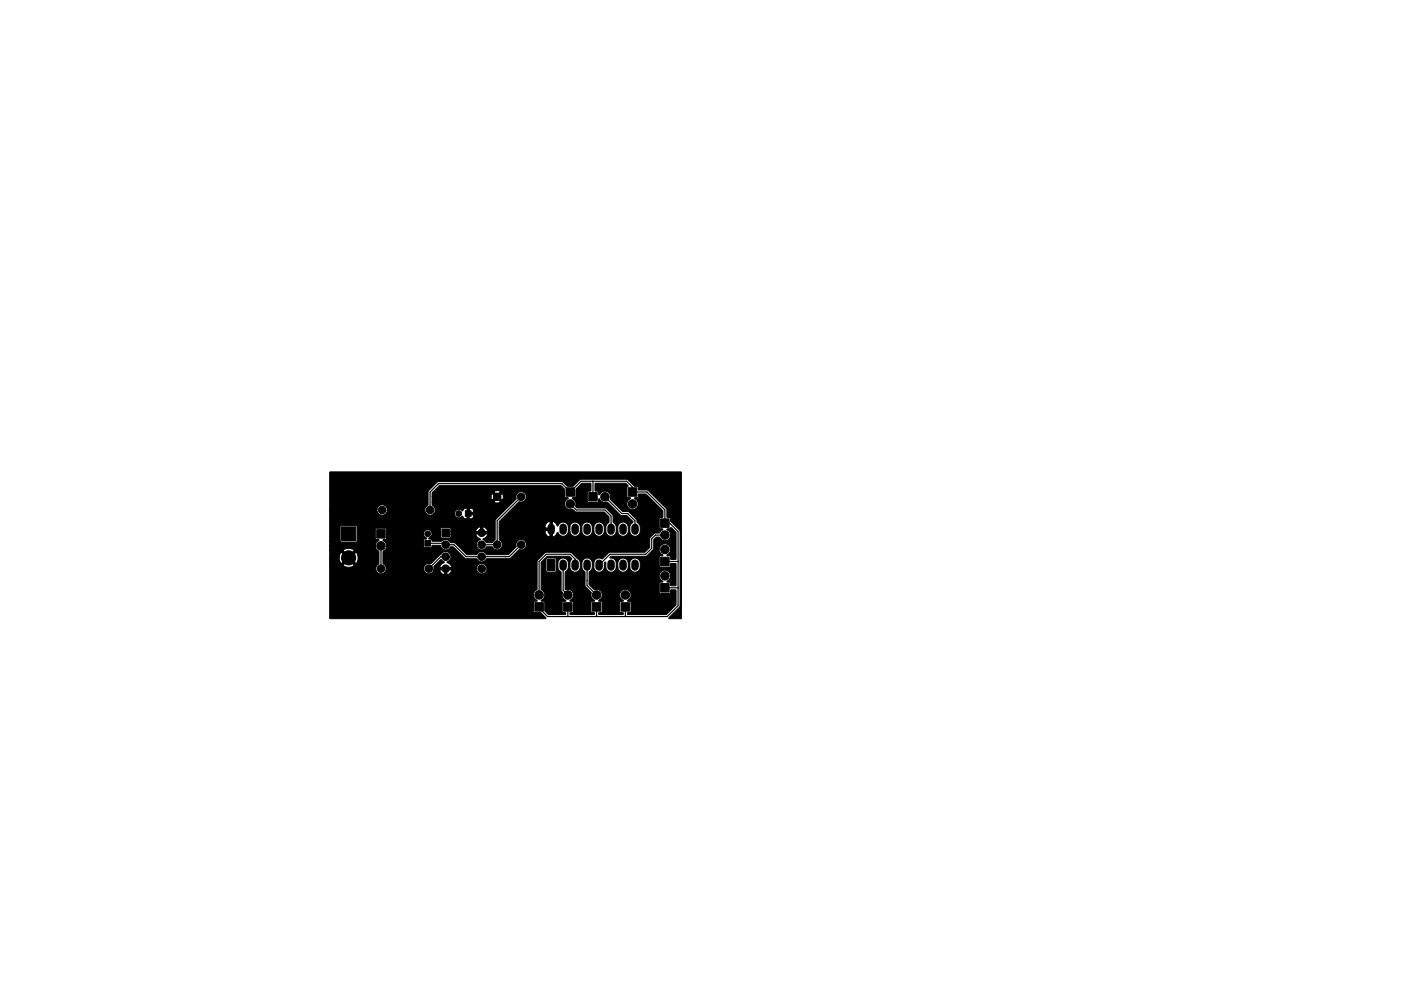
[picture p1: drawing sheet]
<svg xmlns="http://www.w3.org/2000/svg" width="297mm" height="210mm" viewBox="0 0 297 210" stroke-linecap="round" stroke-linejoin="round" font-family="sans-serif">
<g fill="#000" stroke="#000" stroke-width=".21">
<path d="M72.4 111.8h3v3h-3zM79.9 112.4h1.8v1.8h-1.8zM90.1 114.7h1.2v1.2h-1.2zM93.7 112.2h1.6v1.6h-1.6zM98.7 108.4h1.2v1.2h-1.2zM120 103.5h1.8v1.8h-1.8zM124.8 104.5h1.8v1.8h-1.8zM133.2 103.5h1.8v1.8h-1.8zM140.1 110.1h1.8v1.8h-1.8zM69.9 100.2l74.5-.1 .1 31.1-2.6 .1-.1-.2 2.4-2.5v-16l-2-2-.1-.7-.7-.2-.1-1.8-3.9-3.9-2-.1-.2-.7h-.7l-1.5-1.5h-9.9l-1.6 1.5h-1.2l-1.1-1h-26.3l-2.1 2v2.9a1.14 1.14 0 0 0-.6 1.7 1.14 1.14 0 0 0 1.8 .2h4.4v.1a.98 .98 0 0 0 1.7 .4l.5 .6 1.5-.1 .3-.3v-.5h-.9v.9h-.5v-1.4h1.4v-.4l-.3-.4h-.6v.8h-.5v-.8h-.4l-.6 .5a.92 .92 0 0 0-1-.3 .92 .92 0 0 0-.6 .9h-4.4l.1-.2a1.11 1.11 0 0 0-.4-1.6l-.1-.7h13.1a1.24 1.24 0 0 0 1.4 0l-.7-.7-.7 .7h-13.1v-1.1h12.5l.2 .7 .7-.7h.8l.7 .7a1.22 1.22 0 0 0 0-1.4l-.7 .7h-.8l-.7-.7-.2 .7h-12.5v-.8l.3-.3h12.8l.7 .7 .7-.7a1.27 1.27 0 0 0-1.4 0h-12.8l1.3-1.3h25.7l.8 .8 .1 1.7 .7 .2a1.27 1.27 0 0 0-.7 1.7 1.27 1.27 0 0 0 1.7 .7l.6 .5h6l1 1.1v1.1l-.6 .8v1.3a1.1 1.1 0 0 0 1.1 .9 1.1 1.1 0 0 0 1.1-1.1h.3v.2a1.1 1.1 0 0 0 1.2 .9 1.1 1.1 0 0 0 1-1v-1.1l-.2-.4a1.11 1.11 0 0 0-1.2-.5 1.11 1.11 0 0 0-.8 1v.9h-.3l-.1-1.2-.6-.7-.1-1.5-1.4-1.5h-6.1l-.4-.4a1.36 1.36 0 0 0-.7-1.7l.8-.2v-1.7l1.2-1.2 1.9-.1 .1 .2v1.4l-.6 .2-.2 .1 .1 2.1 .2 .1h1.9l.2-.2v-.5l.2-.1a1.37 1.37 0 0 0 1.7 .8l2.8 2.7 1.3 .1 1.3 1.2v.2l-.6 .8v1.3a1.1 1.1 0 0 0 1.1 .9 1.1 1.1 0 0 0 1-1v-1.3l-.6-.7-.1-.6-1.7-1.6-1.3-.1-2.6-2.5a1.28 1.28 0 0 0-.7-1.7 1.28 1.28 0 0 0-1.7 .7l-.2-.7-.6-.2v-1.6h6.4l.6 .6-.3 .3v2l.2 .2 .6 .1a1.46 1.46 0 0 0-.6 1.8 1.21 1.21 0 0 0 1.3 .6l.7-.5a1.29 1.29 0 0 0-.6-1.9l.8-.2 .1-.7h1.6l3.5 3.5v1.4l-.5 .1-.2 .2v1.9l.2 .3h.5v.2l-.7 .7h-1.1l-.9 .9-.1 2.2-1 1h-7.5l-1.4 1.3-.5-.1a1.11 1.11 0 0 0-1.4 1v.9a1.1 1.1 0 0 0 1.1 1.1 1.1 1.1 0 0 0 1.1-1v-.9l.3-.3 .1 1.3a1.1 1.1 0 0 0 1.1 .9 1.1 1.1 0 0 0 1.1-1.1h.3v.2a1.1 1.1 0 0 0 1.2 .9 1.1 1.1 0 0 0 1-1.1h.3v.2a1.11 1.11 0 0 0 1.2 .9 1.11 1.11 0 0 0 1-1v-1.1a1.11 1.11 0 0 0-1.1-.9 1.11 1.11 0 0 0-1.1 1v.9h-.3v-1a1.11 1.11 0 0 0-1.2-.9 1.11 1.11 0 0 0-1 1v.9h-.3l-.1-1a1.3 1.3 0 0 0-1.3-1l.2-.3h7.5l1.6-1.5v-2l.5-.5h.8a1.21 1.21 0 0 0 1.3 .7l.5-.2 .3-.4a1.19 1.19 0 0 0-.3-1.5l-.3-.3 .5-.1 .4-.3 1 1.1v5.6l-1.1 .1-.2-.7-.6-.1v-.2l.6-.4a1.23 1.23 0 0 0-.5-1.8 1.23 1.23 0 0 0-1.7 .7 1.23 1.23 0 0 0 .8 1.6l-.7 .2-.1 .2v1.9l.1 .2h2l.3-.2v-.5h1l.1 .1v4.5l-1.1 .1-.1-.7-.7-.2a1.58 1.58 0 0 0 .8-1.4 1.23 1.23 0 0 0-2.1-.7 1.23 1.23 0 0 0 .5 2.1l-.7 .2-.1 .1v2l.1 .2h2l.3-.2v-.5l1-.1 .1 .2v3.1l-2 2h-8.2l-.1-.4h.6l.2-.3v-1.9l-.2-.2h-.5l-.1-.2 .3-.2a1.21 1.21 0 0 0 .1-1.8 1.21 1.21 0 0 0-1.9 .2 1.21 1.21 0 0 0 .7 1.8l-.1 .2h-.5l-.2 .2v1.9l.2 .3h.5v.4h-5.1l-.1-.4h.6l.2-.3v-1.9l-.2-.2h-.5l.1-.3a1.24 1.24 0 0 0 .4-1.7 1.24 1.24 0 0 0-1.6-.5l-1-1.1v-2.6l.6-.8 .1-1.2a1.1 1.1 0 0 0-1.1-1 1.1 1.1 0 0 0-1.1 1v1.3l.6 .7 .1 2.9 1.3 1.4a1.38 1.38 0 0 0 .7 1.7l-.7 .2-.1 .2v1.9l.2 .3h.5v.4h-5.1l-.1-.4h.6l.2-.3v-1.9l-.2-.2h-.5l-.1-.2 .3-.2a1.25 1.25 0 0 0 .3-1.6 1.25 1.25 0 0 0-1.5-.5l-.1-3.7 .7-.8v-1.2a1.1 1.1 0 0 0-1.1-1 1.1 1.1 0 0 0-1.1 1l.1 1.3 .6 .7v4.1a.75 .75 0 0 1 .2 .9l.3 .6 .5 .4-.7 .2-.1 .2v1.9l.2 .3h.5l-.1 .4h-3.6l-.7-.8v-1.9l-.7-.2v-.2a1.27 1.27 0 0 0 .7-1.1 1.27 1.27 0 0 0-.8-1.2l.1-5.7 .8-.8h.2v2.6l.1 .2 1.8 .1 .3-.2-.1-2.7-.2-.1h-1.8l-.1-.1 .2-.2 4.7-.1 .5 .6-.3 .6-.1 1.1a1.1 1.1 0 0 0 1.1 1.1 1.1 1.1 0 0 0 1.1-1v-1.1l-.1-.4-1.8-1.7h-5.5l-1.7 1.9v6a1.28 1.28 0 0 0-.8 1.2 1.28 1.28 0 0 0 .8 1.1l-.7 .2-.1 .2v2l.3 .2h1.3l1 1.1v.1l-45.7 .1-.1-.2v-11.2h2.8a1.95 1.95 0 0 0 2.4 0l-1.2-1.2-1.2 1.2h-2.8v-1.6h2l.1 .6 .3 .7 1.2-1.2h.8l1.2 1.2a1.95 1.95 0 0 0 0-2.5l-1.2 1.3h-.8l-1.2-1.3-.4 1.2h-2v-1.5h2.8l1.2 1.2 1.2-1.2a1.94 1.94 0 0 0-2.4 0h-2.8v-1h9.7l.1 .6 .6 .6v2.5a1.13 1.13 0 0 0-.2 2 1.13 1.13 0 0 0 1.8-.9h7.9v.2a1.11 1.11 0 0 0 .9 .9 1.11 1.11 0 0 0 1.1-.4l.2-.4h1.2l.3 .6 .3 .3 1 .1a1.22 1.22 0 0 0 1-1h-1v1h-.6v-1h-2.2v-.3h9a1.11 1.11 0 0 0 1.6 1.1 1.11 1.11 0 0 0 .2-1.9 1.11 1.11 0 0 0-1.8 .6v.2h-9v-.4l1.4-1.4 .8 .5a1.7 1.7 0 0 0-1 1.1h2.6a1.44 1.44 0 0 0-1-1.1l.3-.3a1.14 1.14 0 0 0 0-1.8 1.14 1.14 0 0 0-1.7 .5l-2 1.9a1.22 1.22 0 0 0-1.6 1h-7.9l-.2-.5-.5-.6v-2.5l.1-.1a1.26 1.26 0 0 0 .7-1.2 1.26 1.26 0 0 0-.8-1.1l.7-.3 .1-1h7.8l.1 .5 .6 .4-.7 .4v1.3l.1 .2 1.4 .1 .4-.5 1.7 .1a1.1 1.1 0 0 0 .9 .9 1.1 1.1 0 0 0 1.2-.6l.6-.1 2.5 2.5 2.5 .1a1.18 1.18 0 0 0 1.1 .6 1.18 1.18 0 0 0 1-.7h4.9l1.9-1.9h.7l.4-.1a1.13 1.13 0 0 0 .3-1.5 1.13 1.13 0 0 0-1.5-.4 1.13 1.13 0 0 0-.5 1.4l-1.7 1.7h-4.5a1.22 1.22 0 0 0-1.1-.7 1.22 1.22 0 0 0-1.1 .7h-2l-2.5-2.5-1-.1a1.17 1.17 0 0 0-1.9-.3h-1.9l-.2-.4-.6-.2 .4-.3h2.1l.2 .2h1.8l.2-.2v-.6h5.2l.3 .6 .7 .5a1.16 1.16 0 0 0-.8 1.3 1.16 1.16 0 0 0 1.2 1l.5-.2 .5-.5h1.2a1.13 1.13 0 0 0 1.6 .5l.1-.1a1.12 1.12 0 0 0-.2-1.9l-.1-1.8h9.7a1.27 1.27 0 0 0 1.1 1.3l.5-.1a1.45 1.45 0 0 0 1.1-1l.3 .4a1.11 1.11 0 0 0 1.1 .4 1.11 1.11 0 0 0 .9-.9l.3-.1 .1 .2a1.1 1.1 0 0 0 1.1 .9 1.1 1.1 0 0 0 1-1.1h.4v.2a1.1 1.1 0 0 0 1.2 .9 1.1 1.1 0 0 0 1-1.1h.3v.2a1.1 1.1 0 0 0 1.2 .9 1.1 1.1 0 0 0 1-1v-1.1l-.2-.4a1.11 1.11 0 0 0-1.1-.5 1.11 1.11 0 0 0-.9 1v.9h-.3v-.9a1.1 1.1 0 0 0-1.1-1 1.1 1.1 0 0 0-1.1 1v.9h-.4v-1l-.1-.4a1.11 1.11 0 0 0-1.2-.5 1.11 1.11 0 0 0-.9 1v.9h-.3v-.9a1.15 1.15 0 0 0-1-1 1.15 1.15 0 0 0-1.3 .8 1.72 1.72 0 0 0-1.1-1v3.3h-.5v-1.4h-1l-.1 .2h-9.7v-.7h10.8v-1.4a1.3 1.3 0 0 0-1.1 1.4h-9.7l.1-1.4 4.2-4.1a1.12 1.12 0 0 0 1.5-1.1 1.12 1.12 0 0 0-1.3-1.1 1.12 1.12 0 0 0-.9 1.5l-4.4 4.5v4.2l-.6 .6h-1.2l-.8-.8a1.4 1.4 0 0 0 1-1h-7.8v-.5h7.8a1.22 1.22 0 0 0-1-1v1h-.5v-1l-.6 .2-.5 .8h-5.2v-.6l-.2-.3h-1.8l-.2 .3v1.7h-2.1l.2-.3a.9 .9 0 0 0-.6-1.2 .9 .9 0 0 0-1.1 .9h-7.8l-.2-1.2h-2l-.2 .2v1.9l.1 .2 .7 .2-.6 .6-.2 .6h-9.7v-1h2.2l.3 .3h3.1l.2-.3v-3.1l-.2-.2h-3.3l-.1 .2v3.1h-2.2v-6.6h10v.2a1.11 1.11 0 0 0 1.8 .7 1.11 1.11 0 0 0-.2-1.9 1.11 1.11 0 0 0-1.6 1h-10zM113.4 127.9h1.8v1.8h-1.8zM116.1 118.7h1.6v2.4h-1.6z"/>
<path d="M119.5 127.9h1.8v1.8h-1.8zM125.6 127.9h1.8v1.8h-1.8zM131.7 127.9h1.8v1.8h-1.8zM140.1 123.8h1.8v1.8h-1.8zM140.1 118.2h1.8v1.8h-1.8z"/>
<circle cx="73.9" cy="118.4" r="1.5"/>
<circle cx="80.8" cy="115.8" r=".9"/>
<circle cx="81" cy="108.2" r=".8"/>
<circle cx="90.7" cy="113.3" r=".6"/>
<circle cx="91.2" cy="108.2" r=".8"/>
<circle cx="94.5" cy="115.6" r=".8"/>
<circle cx="94.5" cy="118.1" r=".8"/>
<circle cx="97.3" cy="109" r=".6"/>
<circle cx="102.1" cy="115.6" r=".8"/>
<circle cx="102.1" cy="118.1" r=".8"/>
<circle cx="102.1" cy="113" r=".8"/>
<circle cx="105.4" cy="115.6" r=".8"/>
<circle cx="105.4" cy="105.4" r=".8"/>
<circle cx="110.5" cy="105.4" r=".8"/>
<circle cx="110.5" cy="115.6" r=".8"/>
<circle cx="120.9" cy="106.9" r=".9"/>
<circle cx="128.3" cy="105.4" r=".9"/>
<circle cx="134.1" cy="106.9" r=".9"/>
<circle cx="141" cy="113.5" r=".9"/>
<circle cx="141" cy="116.6" r=".9"/>
<circle cx="80.8" cy="120.6" r=".8"/>
<circle cx="90.9" cy="120.6" r=".8"/>
<circle cx="94.5" cy="120.7" r=".8"/>
<circle cx="102.1" cy="120.7" r=".8"/>
<circle cx="114.3" cy="126.2" r=".9"/>
<circle cx="120.4" cy="126.2" r=".9"/>
<circle cx="126.5" cy="126.2" r=".9"/>
<circle cx="132.6" cy="126.2" r=".9"/>
<circle cx="141" cy="122.2" r=".9"/>
</g>
<g fill="none" stroke="#000" stroke-width="1.6">
<path d="M116.9 111.9v.8M119.4 111.9v.8M119.4 119.5v.8M121.9 111.9v.8M121.9 119.5v.8M124.5 111.9v.8M124.5 119.5v.8M127 111.9v.8M127 119.5v.8M129.6 111.9v.8M129.6 119.5v.8M132.1 111.9v.8"/>
<path d="M132.1 119.5v.8M134.6 111.9v.8M134.6 119.5v.8"/>
</g>
<g fill="none" stroke="#000" stroke-width=".25">
<path d="M80.8 115.8v4.8M90.7 115.3h3.5l.3 .3h1.8l2.5 2.5h9.1l2.6-2.5M91.2 108.2v-3.8l1.8-1.8h26.1l1.8 1.8 2.3-2.3h9.6l1.3 1.3v1h3.1l3.8 3.8v2.8h1l1.8 1.8v15.7l-2.3 2.3h-25.4l-1.8-1.8v-.2M94.5 118.1h-1l-2.6 2.5M102.1 115.6h3.3M105.4 115.6h.1M107.2 118.1h.1M110.5 105.4l-5.1 5.1v5.1M119.4 119.9v5.3l1 1M120.9 106.9l1.3 1.3h6.1l1.3 1.3v2.8M121.9 119.9v-1.3l-1-1h-5.1l-1.5 1.5v7.1M124.5 119.9v4.3l2 2"/>
<path d="M125.7 102.1v3.3M125.7 102.1h.1M128.3 105.4l3.5 3.6h1.3l1.5 1.5v1.8M141 119.1h2.8M141 113.5h-2.1l-.7 .8v2l-1.3 1.3h-7.6l-2.3 2.3M143.8 119.1h.1M120.4 128.8v2M124.5 123.2h.1M126.5 128.8v2M132.6 128.8v2M141 124.7h2.8M143.8 124.7h.1"/>
</g>
</svg>
